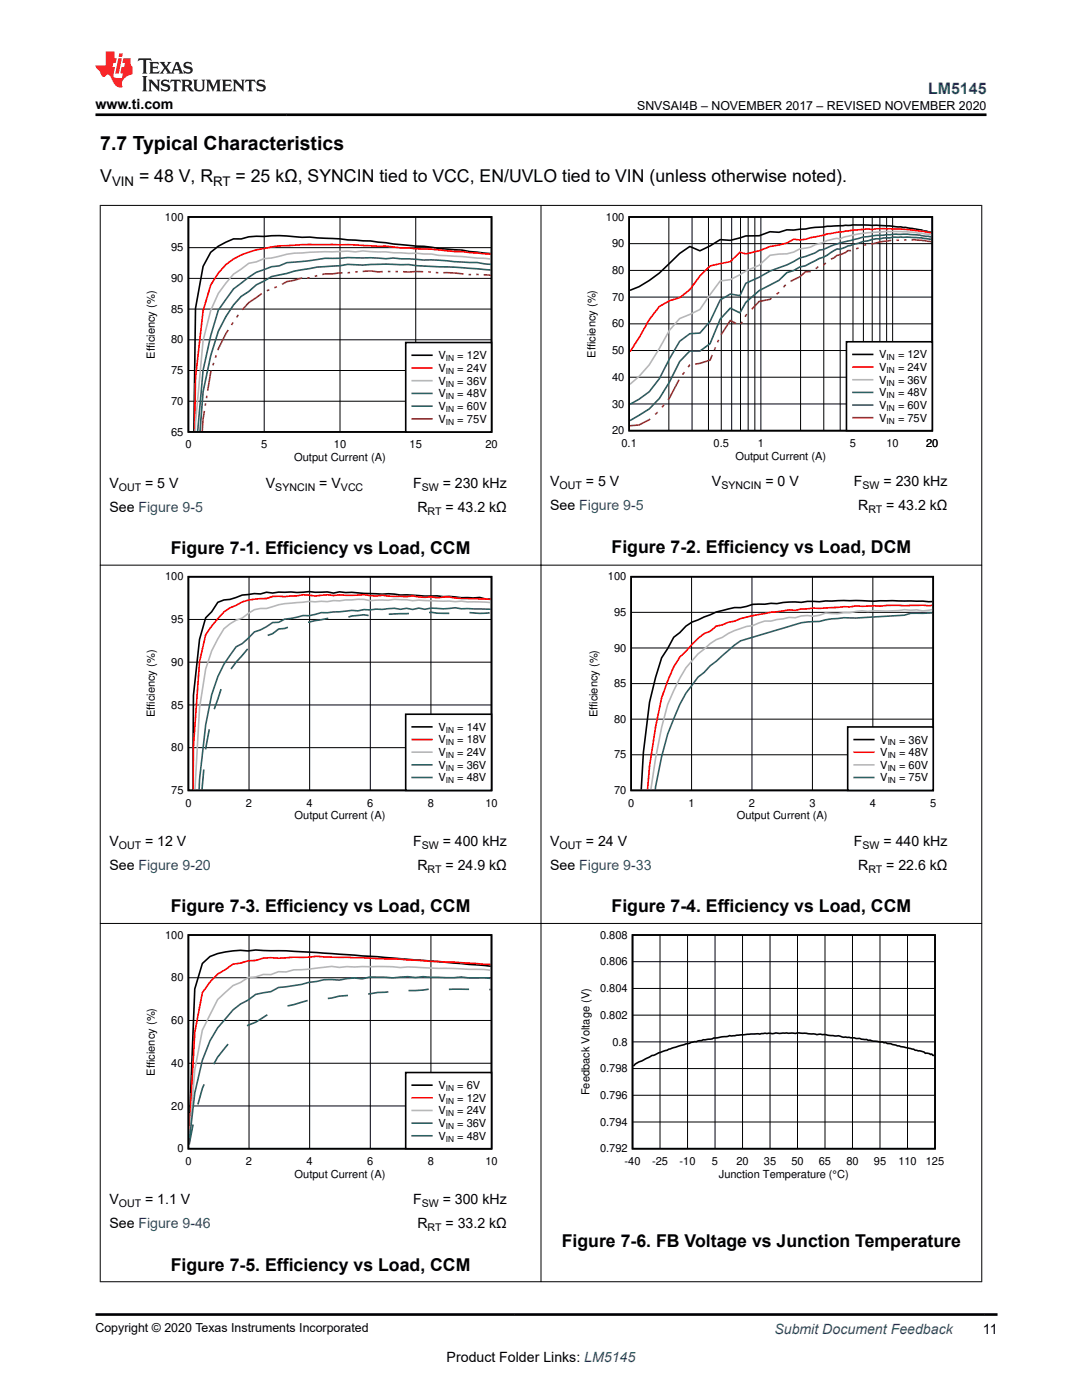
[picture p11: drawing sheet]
<svg xmlns="http://www.w3.org/2000/svg" width="216mm" height="279mm" viewBox="0 0 216 279" stroke-linecap="round" stroke-linejoin="round" font-family="sans-serif">
<defs><g id="words">
<text font-size="3.9" x="20" y="29.9">7.7 Typical Characteristics</text>
<g font-size="3.5">
<text x="20" y="36.4">V</text>
<text x="27.7" y="36.4">= 48 V, R</text>
<text x="47" y="36.4">= 25 kΩ, SYNCIN tied to VCC, EN/UVLO tied to VIN (unless otherwise noted).</text>
<text x="34.1" y="110.6">Figure 7-1. Efficiency vs Load, CCM</text>
<text x="122" y="110.3">Figure 7-2. Efficiency vs Load, DCM</text>
<text x="34.1" y="182.1">Figure 7-3. Efficiency vs Load, CCM</text>
<text x="122" y="182.1">Figure 7-4. Efficiency vs Load, CCM</text>
<text x="112.1" y="248.8">Figure 7-6. FB Voltage vs Junction Temperature</text>
<text x="34.1" y="253.6">Figure 7-5. Efficiency vs Load, CCM</text>
</g>
<text font-size="3.2" fill="#00f" x="185.2" y="18.7">LM5145</text>
<g font-size="2.8">
<text x="19" y="21.8">www.ti.com</text>
<text x="21.8" y="97.3">V</text>
<text x="29" y="97.3">= 5 V</text>
<text x="53" y="97.3">V</text>
<text x="63.7" y="97.3">= V</text>
<text x="82.4" y="97.3">F</text>
<text x="88.3" y="97.3">= 230 kHz</text>
<text x="109.8" y="97.1">V</text>
<text x="109.8" y="101.9">See Figure 9-5</text>
<text x="116.9" y="97.1">= 5 V</text>
<text x="142.1" y="97.1">V</text>
<text x="152.7" y="97.1">= 0 V</text>
<text x="170.4" y="97.1">F</text>
<text x="171.2" y="101.9">R</text>
<text x="176.3" y="97.1">= 230 kHz</text>
<text x="176.8" y="101.9">= 43.2 kΩ</text>
<text x="21.8" y="102.1">See Figure 9-5</text>
<text x="83.3" y="102.1">R</text>
<text x="88.9" y="102.1">= 43.2 kΩ</text>
<text x="21.8" y="168.9">V</text>
<text x="21.8" y="173.6">See Figure 9-20</text>
<text x="29" y="168.9">= 12 V</text>
<text x="82.4" y="168.9">F</text>
<text x="83.3" y="173.6">R</text>
<text x="88.3" y="168.9">= 400 kHz</text>
<text x="88.9" y="173.6">= 24.9 kΩ</text>
<text x="109.8" y="168.9">V</text>
<text x="109.8" y="173.6">See Figure 9-33</text>
<text x="116.9" y="168.9">= 24 V</text>
<text x="170.4" y="168.9">F</text>
<text x="171.2" y="173.6">R</text>
<text x="176.3" y="168.9">= 440 kHz</text>
<text x="176.8" y="173.6">= 22.6 kΩ</text>
<text x="21.8" y="245.2">See Figure 9-46</text>
<text x="21.8" y="240.4">V</text>
<text x="29" y="240.4">= 1.1 V</text>
<text x="82.4" y="240.4">F</text>
<text x="83.3" y="245.2">R</text>
<text x="88.3" y="240.4">= 300 kHz</text>
<text x="88.9" y="245.2">= 33.2 kΩ</text>
<text x="196.1" y="266.1">11</text>
<text x="89.1" y="271.7">Product Folder Links: LM5145</text>
</g>
<text font-size="2.8" fill="#00f" x="154.5" y="266.2">Submit Document Feedback</text>
<g font-size="2.6">
<text x="22.4" y="37.1">VIN</text>
<text x="42.5" y="37.1">RT</text>
</g>
<g font-size="2.5">
<text x="127.1" y="21.9">SNVSAI4B – NOVEMBER 2017 – REVISED NOVEMBER 2020</text>
<text x="19" y="265.9">Copyright © 2020 Texas Instruments Incorporated</text>
</g>
<g font-size="2.2">
<text x="32.9" y="44">100</text>
<text x="120.9" y="44">100</text>
<text x="34.1" y="50.2">95</text>
<text x="122.1" y="49.3">90</text>
<text x="34.1" y="56.3">90</text>
<text x="122.1" y="54.7">80</text>
<text x="34.1" y="62.4">85</text>
<text x="122.1" y="65.4">60</text>
<text x="122.1" y="60">70</text>
<text x="30.9" y="71.6" transform="rotate(-90 30.9 71.6)">Efficiency (%)</text>
<text x="34.1" y="68.5">80</text>
<text x="87.5" y="71.7">V</text>
<text x="91.2" y="71.7">= 12V</text>
<text x="118.8" y="71.4" transform="rotate(-90 118.8 71.4)">Efficiency (%)</text>
<text x="122.1" y="70.7">50</text>
<text x="175.4" y="71.5">V</text>
<text x="179.2" y="71.5">= 12V</text>
<text x="34.1" y="74.7">75</text>
<text x="87.5" y="74.2">V</text>
<text x="87.5" y="76.8">V</text>
<text x="91.2" y="74.2">= 24V</text>
<text x="91.2" y="76.8">= 36V</text>
<text x="122.1" y="76">40</text>
<text x="175.4" y="74">V</text>
<text x="175.4" y="76.6">V</text>
<text x="179.2" y="74">= 24V</text>
<text x="179.2" y="76.6">= 36V</text>
<text x="34.1" y="80.8">70</text>
<text x="87.5" y="79.3">V</text>
<text x="87.5" y="81.8">V</text>
<text x="91.2" y="79.3">= 48V</text>
<text x="91.2" y="81.8">= 60V</text>
<text x="122.1" y="81.3">30</text>
<text x="175.4" y="79.1">V</text>
<text x="175.4" y="81.6">V</text>
<text x="179.2" y="79.1">= 48V</text>
<text x="179.2" y="81.6">= 60V</text>
<text x="34.1" y="86.9">65</text>
<text x="37" y="89.5">0</text>
<text x="52.1" y="89.5">5</text>
<text x="66.6" y="89.5">10</text>
<text x="81.7" y="89.5">15</text>
<text x="87.5" y="84.4">V</text>
<text x="91.2" y="84.4">= 75V</text>
<text x="96.9" y="89.5">20</text>
<text x="122.1" y="86.7">20</text>
<text x="124" y="89.2">0.1</text>
<text x="142.4" y="89.2">0.5</text>
<text x="151.2" y="89.2">1</text>
<text x="169.6" y="89.2">5</text>
<text x="175.4" y="84.1">V</text>
<text x="176.9" y="89.2">10</text>
<text x="179.2" y="84.1">= 75V</text>
<text x="184.8" y="89.2">20</text>
<text x="58.7" y="92">Output Current (A)</text>
<text x="146.7" y="91.7">Output Current (A)</text>
<text x="33" y="115.8">100</text>
<text x="121.3" y="115.8">100</text>
<text x="34.2" y="124.4">95</text>
<text x="122.5" y="122.9">95</text>
<text x="122.5" y="130">90</text>
<text x="34.2" y="132.9">90</text>
<text x="122.5" y="137.2">85</text>
<text x="30.9" y="143.2" transform="rotate(-90 30.9 143.2)">Efficiency (%)</text>
<text x="34.2" y="141.4">85</text>
<text x="119.2" y="143.2" transform="rotate(-90 119.2 143.2)">Efficiency (%)</text>
<text x="34.2" y="149.9">80</text>
<text x="87.5" y="145.9">V</text>
<text x="87.5" y="148.4">V</text>
<text x="91.2" y="145.9">= 14V</text>
<text x="91.2" y="148.4">= 18V</text>
<text x="122.5" y="144.2">80</text>
<text x="175.6" y="148.4">V</text>
<text x="179.4" y="148.4">= 36V</text>
<text x="87.5" y="150.9">V</text>
<text x="87.5" y="153.4">V</text>
<text x="87.5" y="156">V</text>
<text x="91.2" y="150.9">= 24V</text>
<text x="91.2" y="153.4">= 36V</text>
<text x="91.2" y="156">= 48V</text>
<text x="122.5" y="151.4">75</text>
<text x="175.6" y="150.9">V</text>
<text x="175.6" y="153.4">V</text>
<text x="175.6" y="156">V</text>
<text x="179.4" y="150.9">= 48V</text>
<text x="179.4" y="153.4">= 60V</text>
<text x="179.4" y="156">= 75V</text>
<text x="34.2" y="158.5">75</text>
<text x="37" y="161">0</text>
<text x="49.1" y="161">2</text>
<text x="61.2" y="161">4</text>
<text x="73.3" y="161">6</text>
<text x="85.4" y="161">8</text>
<text x="96.9" y="161">10</text>
<text x="122.5" y="158.5">70</text>
<text x="125.3" y="161">0</text>
<text x="137.4" y="161">1</text>
<text x="149.4" y="161">2</text>
<text x="161.5" y="161">3</text>
<text x="173.6" y="161">4</text>
<text x="185.6" y="161">5</text>
<text x="58.8" y="163.5">Output Current (A)</text>
<text x="147" y="163.5">Output Current (A)</text>
<text x="33" y="187.3">100</text>
<text x="119.7" y="187.3">0.808</text>
<text x="34.2" y="195.9">80</text>
<text x="119.7" y="198">0.804</text>
<text x="119.7" y="192.7">0.806</text>
<text x="119.7" y="203.3">0.802</text>
<text x="34.2" y="204.4">60</text>
<text x="122.2" y="208.7">0.8</text>
<text x="30.9" y="214.7" transform="rotate(-90 30.9 214.7)">Efficiency (%)</text>
<text x="34.2" y="212.9">40</text>
<text x="119.7" y="214">0.798</text>
<text x="34.2" y="221.4">20</text>
<text x="87.5" y="217.4">V</text>
<text x="87.5" y="219.9">V</text>
<text x="91.2" y="217.4">= 6V</text>
<text x="91.2" y="219.9">= 12V</text>
<text x="117.6" y="218.6" transform="rotate(-90 117.6 218.6)">Feedback Voltage (V)</text>
<text x="119.7" y="219.3">0.796</text>
<text x="87.5" y="222.4">V</text>
<text x="87.5" y="224.9">V</text>
<text x="87.5" y="227.5">V</text>
<text x="91.2" y="222.4">= 24V</text>
<text x="91.2" y="224.9">= 36V</text>
<text x="91.2" y="227.5">= 48V</text>
<text x="119.7" y="224.6">0.794</text>
<text x="35.4" y="230">0</text>
<text x="37" y="232.5">0</text>
<text x="49.1" y="232.5">2</text>
<text x="61.2" y="232.5">4</text>
<text x="73.3" y="232.5">6</text>
<text x="85.4" y="232.5">8</text>
<text x="96.9" y="232.5">10</text>
<text x="119.7" y="230">0.792</text>
<text x="124.6" y="232.5">-40</text>
<text x="130.1" y="232.5">-25</text>
<text x="135.6" y="232.5">-10</text>
<text x="142.1" y="232.5">5</text>
<text x="146.9" y="232.5">20</text>
<text x="152.4" y="232.5">35</text>
<text x="157.9" y="232.5">50</text>
<text x="163.4" y="232.5">65</text>
<text x="168.9" y="232.5">80</text>
<text x="174.4" y="232.5">95</text>
<text x="179.3" y="232.5">110</text>
<text x="184.7" y="232.5">125</text>
<text x="58.8" y="235">Output Current (A)</text>
<text x="143.4" y="235">Junction Temperature (°C)</text>
</g>
<g font-size="2.1">
<text x="23.7" y="97.9">OUT</text>
<text x="54.9" y="97.9">SYNCIN</text>
<text x="68" y="97.9">VCC</text>
<text x="84.1" y="97.9">SW</text>
<text x="111.7" y="97.6">OUT</text>
<text x="143.9" y="97.6">SYNCIN</text>
<text x="172.1" y="97.6">SW</text>
<text x="85.3" y="102.7">RT</text>
<text x="173.3" y="102.4">RT</text>
<text x="23.7" y="169.4">OUT</text>
<text x="84.1" y="169.4">SW</text>
<text x="111.7" y="169.4">OUT</text>
<text x="172.1" y="169.4">SW</text>
<text x="85.3" y="174.2">RT</text>
<text x="173.3" y="174.2">RT</text>
<text x="23.7" y="240.9">OUT</text>
<text x="84.1" y="240.9">SW</text>
<text x="85.3" y="245.7">RT</text>
</g>
<g font-size="1.7">
<text x="89" y="72.1">IN</text>
<text x="89" y="74.6">IN</text>
<text x="89" y="77.1">IN</text>
<text x="89" y="79.7">IN</text>
<text x="89" y="82.2">IN</text>
<text x="89" y="84.8">IN</text>
</g>
<g font-size="1.6">
<text x="176.9" y="71.9">IN</text>
<text x="176.9" y="74.4">IN</text>
<text x="176.9" y="76.9">IN</text>
<text x="176.9" y="79.5">IN</text>
<text x="176.9" y="82">IN</text>
<text x="176.9" y="84.5">IN</text>
<text x="89" y="146.2">IN</text>
<text x="89" y="148.8">IN</text>
<text x="177.1" y="148.8">IN</text>
<text x="89" y="151.3">IN</text>
<text x="89" y="153.8">IN</text>
<text x="177.1" y="151.3">IN</text>
<text x="177.1" y="153.8">IN</text>
<text x="89" y="156.3">IN</text>
<text x="177.1" y="156.3">IN</text>
<text x="89" y="217.7">IN</text>
<text x="89" y="220.3">IN</text>
<text x="89" y="222.8">IN</text>
<text x="89" y="225.3">IN</text>
<text x="89" y="227.8">IN</text>
</g>
</g></defs>
<path d="M37.6 43.3h60.5v42.9h-60.5zM97.9 50.6l-4.2-.4-1.5-.3-9.1-.8a289.6 289.6 0 0 0-24.3-1.9 24.1 24.1 0 0 0-6.1 0l-3.1 .1-1.5 .4h-1.5l-1.5 .6-1.5 .8-1.6 1.2-1.5 2.9-1.5 8.4-.3 24.4" fill="none" stroke="#000" stroke-width=".32"/>
<path d="M37.6 55.6h60.5M37.6 49.4h60.5M52.7 43.3v42.9M67.8 43.3v42.9M83 43.3v42.9M37.6 73.9h60.5M37.6 67.8h60.5M37.6 61.7h60.5M37.6 80.1h60.5" fill="none" stroke="#000" stroke-width=".2"/>
<path d="M97.9 50.7l-11.8-1-6.1-.2-1.5-.2a150.6 150.6 0 0 0-24.3 0 20.5 20.5 0 0 0-7.6 2.4l-1.5 1.1-1.5 1.7-1.6 2.4-1.5 5.1-1.5 13.4-.2 10.6" fill="none" stroke="#f00" stroke-width=".32"/>
<path d="M97.9 51.7l-10.3-.7-1.5-.3-7.6-.3-6.1-.3-1.5 .2-1.5-.2-9.1 .4a19.4 19.4 0 0 0-6.1 1l-1.5 .1-1.5 .7-1.6 .2-3 2.2-3 3.9-1.6 3.4-1.5 6-1.5 16.4v1.6" fill="none" stroke="#b8b8b8" stroke-width=".32"/>
<path d="M97.9 52.8l-2.7-.4-16.7-.9-1.5 .1-3.1-.2h-4.5l-1.5 .1a19.7 19.7 0 0 0-6.1 .5l-4.6 .4-1.5 .7-1.5 .1-3 1.1-4.6 3.4-3 4.2-1.6 5.1-1.5 6.9-1.1 12.1" fill="none" stroke="#295c75" stroke-width=".32"/>
<path d="M97.9 53.9l-7.2-.6-6.1-.2a76.7 76.7 0 0 0-12.2-.2l-3-.1-1.5 .2a54.3 54.3 0 0 0-12.2 1.9l-1.5 .3-3 1.6-1.6 1.4-1.5 1a24.3 24.3 0 0 0-6.1 11.8l-1.5 7.2-.6 7.8" fill="none" stroke="#286b48" stroke-width=".32"/>
<g fill="none" stroke="#9d3939" stroke-width=".32">
<path d="M52.2 58.6l-2.6 1.8-1.3 1.4M53.7 57.8l-.5 .2M55.3 57.2l-.5 .2M60.3 55.5l-3.1 .7-.9 .6M61.8 55.4l-.5 .1M63.3 55l-.5 .1M68.3 54.4l-4 .4M69.9 54.4h-.6M71.4 54.2l-.5 .1M72.4 54.2l1.5-.1 1.6 .2 .9-.1M77.4 54.2h.5M78.9 54.2h.5"/>
<path d="M80.4 54.2h4M85.4 54.3h.6M87 54.4h.5M88.5 54.4l4 .3M93.5 54.8h.5M95 54.8h.5M96.5 54.8l1.4 .1M41.3 79l-.1 .5M42.2 73.9l-.8 4.1M42.6 72.4l-.1 .5M43.1 70.9l-.1 .5M45.5 65.9l-2 4"/>
<path d="M46.5 64.4l-.3 .5M47.6 62.8l-.4 .5M40.8 82l-.4 4M41 80.5l-.1 .5"/>
</g>
<path d="M81 68.4h17.1v17.8h-17.1z" fill-rule="evenodd" fill="#fff"/>
<path d="M81 68.4h17.1v17.8h-17.1zM82.3 70.9h3.9" fill="none" stroke="#000" stroke-width=".32"/>
<path d="M82.3 73.4h3.9" fill="none" stroke="#f00" stroke-width=".32"/>
<path d="M82.3 76h3.9" fill="none" stroke="#b8b8b8" stroke-width=".32"/>
<path d="M82.3 78.5h3.9" fill="none" stroke="#295c75" stroke-width=".32"/>
<path d="M82.3 81.1h3.9" fill="none" stroke="#286b48" stroke-width=".32"/>
<path d="M82.3 83.6h3.9" fill="none" stroke="#9d3939" stroke-width=".32"/>
<path d="M116.7 42.4h70.5v49.8h-70.5z" fill-rule="evenodd" fill="#fff"/>
<path d="M125.5 43.3h60.5v42.6h-60.5zM185.9 46.4l-2-.5a78.5 78.5 0 0 0-21.3-.5l-4.2 .5h-1.4l-1.6 .5-1.8-.2-2.1 .8-2.7 .1-3.1 .9-2-.2-2 1.3-2 1-2.1-.9-2 1.4-2 2a20.8 20.8 0 0 1-7.9 5.3" fill="none" stroke="#000" stroke-width=".32"/>
<g fill="none" stroke="#000" stroke-width=".2">
<path d="M125.5 59.3h60.5M125.5 54h60.5M125.5 48.6h60.5M133.5 43.3v42.7M138.1 43.3v42.7M141.4 43.3v42.7M143.9 43.3v42.7M146 43.3v42.7M147.8 43.3v42.7M149.3 43.3v42.7M150.6 43.3v42.7M151.8 43.3v42.7"/>
<path d="M159.7 43.3v42.7M164.4 43.3v42.7M167.6 43.3v42.7M170.2 43.3v42.7M172.3 43.3v42.7M174 43.3v42.7M175.6 43.3v42.7M176.9 43.3v42.7M178.1 43.3v42.7M186 43.3v42.7M125.5 75.3h60.5M125.5 70h60.5"/>
<path d="M125.5 64.6h60.5M125.5 80.6h60.5"/>
</g>
<path d="M185.9 46.5l-1.4-.3a44.3 44.3 0 0 0-10.5-.4 30 30 0 0 0-6.4 .5l-2.6 .4-4.3 1.1-1.1 .1-1.2-.2-1.4 .8-3.4 .7-2.1 .9-2.7 .6-1.2-.4-1.9 1.9-4 .9-2 2-2.1 2.7-2 1.6-2 .6-2 1.2-2.1 2.6-2 3.6-1.8 2.8" fill="none" stroke="#f00" stroke-width=".32"/>
<path d="M185.9 46.9l-.7-.1a43.4 43.4 0 0 0-17 .6l-.6 .3a4.9 4.9 0 0 0-3.3 .7l-1.7 .4-.9 .5-2.1 .4-1.2 .6-1.4 .4-3.4 .2-2.1 2-2.7 1.2-3.1 1.7-2 .3-4 5.7-4.1 1.8-2 2.3-4.1 6.9-2 2.3-1.8 1.6" fill="none" stroke="#b8b8b8" stroke-width=".32"/>
<path d="M185.9 47.3a40.1 40.1 0 0 0-18.9 1.4l-2.7 1.1-.8 .1a12.4 12.4 0 0 1-3.9 1.6 22.3 22.3 0 0 1-6 2.6l-2.1 1.2-2.7 1.2-1.2 2.5-1.9-.3-2 1.2-2 4.2-2 2.4-2.1 .1-2 1.5-2 3.5-2 4-2.1 2.6-2 1.5-1.8 1" fill="none" stroke="#295c75" stroke-width=".32"/>
<path d="M185.9 47.8a35.5 35.5 0 0 0-15.7 1l-1 .3a3.9 3.9 0 0 1-2.2 .6l-.6 .3a7.8 7.8 0 0 1-2.9 1.6l-2.8 1.4-1.1 .3-1.2 .7-1.4 .4-1.6 1.5-3.9 2.1-2.7 2.3-1.2 2.1-1.9-.9-2 2.2-2 4.9-2 1.5-2.1-.1-2 2.2-2 4-2 3.3-2.1 2.1-3.8 2.3" fill="none" stroke="#286b48" stroke-width=".32"/>
<g fill="none" stroke="#9d3939" stroke-width=".32">
<path d="M153.9 59.5l-.3 .2-2.1 .5-1.5 1.5M155.5 58.3l-.5 .4M156.8 56.8l-.5 .5M161.8 54.2h-1.1l-1.1 1-1.9 1M163.3 53.2l-.5 .4M164.8 52.5l-.5 .4M169.8 50h-.6a4.9 4.9 0 0 1-2.2 1l-.6 .5-.6 .2M171.3 49.5l-.5 .2M172.8 48.9h-.5M177.9 48l-2.3 .3-1.8 .4M179.4 47.9h-.5M180.9 47.9h-.5"/>
<path d="M181.9 47.9h2l2 .3M135.5 75.8l-2.2 4M136.6 74.3l-.4 .5M137.7 72.8l-.4 .5M142.1 70.8l-.4 1.1-2 .6-1 .2M142.8 69.3l-.3 .5M143.4 67.8l-.2 .5M146.9 64.5l-1.2-.6-1.8 2.9M148.1 64.2l-.3 .5M149.1 62.7l-.4 .5M129.7 83.6l-2.2 1.2-1.8 .2M131.2 82.3l-.5 .4"/>
<path d="M132.5 80.8l-.4 .5"/>
</g>
<path d="M168.9 68.2h17.1v17.7h-17.1z" fill-rule="evenodd" fill="#fff"/>
<path d="M168.9 68.2h17.1v17.7h-17.1zM170.2 70.7h3.9" fill="none" stroke="#000" stroke-width=".32"/>
<path d="M170.2 73.3h3.9" fill="none" stroke="#f00" stroke-width=".32"/>
<path d="M170.2 75.8h3.9" fill="none" stroke="#b8b8b8" stroke-width=".32"/>
<path d="M170.2 78.3h3.9" fill="none" stroke="#295c75" stroke-width=".32"/>
<path d="M170.2 80.8h3.9" fill="none" stroke="#286b48" stroke-width=".32"/>
<path d="M170.2 83.4h3.9" fill="none" stroke="#9d3939" stroke-width=".32"/>
<path d="M28.8 114.2h70.4v49.8h-70.4z" fill-rule="evenodd" fill="#fff"/>
<path d="M37.6 115.1h60.5v42.6h-60.5zM97.9 119.6h-1l-1.2-.4-3.6 .1-2.5-.3-9.7-.2-2.4-.3-1.2 .1-8.5-.5-1.3 .3-1.2-.3-2.4 .1-1.2-.1-2.4 .1h-3.7l-1.2 .2-1.2-.2-1.2 .3h-1.2l-2.5 .3-2.4 .8-1.2 .1-1.2 .5-1.3 1.9-1.2 1.2-1.2 4.3-1.2 11.2-.1 18.8" fill="none" stroke="#000" stroke-width=".32"/>
<path d="M49.7 115.1v42.7M61.8 115.1v42.7M73.9 115.1v42.7M86 115.1v42.7M37.6 132.2h60.5M37.6 123.6h60.5M37.6 149.2h60.5M37.6 140.7h60.5" fill="none" stroke="#000" stroke-width=".2"/>
<path d="M97.9 119.6l-5.8-.2-2.5-.3-2.4 .2-1.2-.2-1.2 .1-2.4-.3-1.3 .2-2.4-.1-2.4-.2-1.3 .2a15 15 0 0 0-4.8-.2l-2.4-.1-1.3 .1-1.2-.1-2.4 .3-2.4-.3-3.7 .4-2.4-.1-1.2 .4a15.2 15.2 0 0 0-4.9 .7l-2.4 1.2-1.2 .8-2.5 2.8-1.2 1.8-1.2 5.3-1.2 17-.1 8.6" fill="none" stroke="#f00" stroke-width=".32"/>
<path d="M97.9 120.3l-4.6-.2-1.2-.1-1.2 .1-7.3-.3-1.2 .1a18 18 0 0 0-4.9-.1l-3.7 .1-1.2-.3h-1.2l-3.6 .3h-1.3l-1.2 .2-3.6-.1-2.4 .3a18.2 18.2 0 0 0-6.1 1.1h-1.2l-1.2 .3-2.5 1.7a7.4 7.4 0 0 0-4.8 4.1l-1.3 2.4-1.2 3.6-1.2 7.8-.9 16.3" fill="none" stroke="#b8b8b8" stroke-width=".32"/>
<path d="M97.9 121.6l-5.8-.1-1.2-.2a16.2 16.2 0 0 1-4.9 .1l-1.2 .2-1.2-.2-1.2 .2-1.3-.2-1.2 .2-1.2-.2-2.4 .2-3.7 .1-1.2 .2-1.2-.1-4.9 .5h-1.2l-2.4 .6-1.2-.1-2.5 .6-1.2 .2-1.2 .6h-1.2l-2.4 1.5-1.2 .4-2.5 2.3-1.2 .7a23.7 23.7 0 0 0-4.9 9.5l-1.2 6.1-1.2 10.9-.1 2" fill="none" stroke="#295c75" stroke-width=".32"/>
<path d="M44.1 137.5l-1.4 4M49.4 129.5l-3.3 4M57.4 125.2l-.6 .2-1.2 .1-1.2 1-1 .3M65.5 123.4l-4 .8M73.5 122.8a11.2 11.2 0 0 0-4 .4M81.6 122.4l-4 .2M85.6 122.3l4 .1M93.7 122.3l2 .1 2-.1M40.7 153.6l-.4 4M41.8 145.6l-.8 4" fill="none" stroke="#286b48" stroke-width=".32"/>
<path d="M81 142.5h17.1v15.2h-17.1z" fill-rule="evenodd" fill="#fff"/>
<path d="M81 142.5h17.1v15.2h-17.1zM82.3 145.1h3.9" fill="none" stroke="#000" stroke-width=".32"/>
<path d="M82.3 147.6h3.9" fill="none" stroke="#f00" stroke-width=".32"/>
<path d="M82.3 150.1h3.9" fill="none" stroke="#b8b8b8" stroke-width=".32"/>
<path d="M82.3 152.6h3.9" fill="none" stroke="#295c75" stroke-width=".32"/>
<path d="M82.3 155.2h3.9" fill="none" stroke="#286b48" stroke-width=".32"/>
<path d="M117.1 114.2h69.7v49.8h-69.7z" fill-rule="evenodd" fill="#fff"/>
<path d="M125.9 115.1h60.3v42.6h-60.3zM186.1 120.1l-8-.2h-4.9a67 67 0 0 0-9.7 .2l-2.4-.1-1.2 .2a15.4 15.4 0 0 0-4.9 .3l-1.2-.1-1.2 .2h-2.4l-1.2 .4-1.2 .3h-1.2l-3.7 .8-4.8 2.1-1.2 .8-1.3 1.3-1.2 .9-1.2 2.2-1.2 1.9-1.2 3.9-1.2 4.9-1.2 10.1-.4 7.4" fill="none" stroke="#000" stroke-width=".32"/>
<path d="M138 115.1v42.7M150 115.1v42.7M162.1 115.1v42.7M174.2 115.1v42.7M125.9 136.4h60.3M125.9 129.3h60.3M125.9 122.2h60.3M125.9 150.6h60.3M125.9 143.5h60.3" fill="none" stroke="#000" stroke-width=".2"/>
<path d="M186.1 120.8l-15.3 .1-1.2 .2h-1.2l-4.9 .3-1.2-.1-2.4 .2-1.2 .3-1.2-.1-3.7 .5-6 1.3-1.2 .5-1.2 .2-1.3 .5-1.2 .3-1.2 1-1.2 .4-1.2 1-3.7 3.8-1.2 1.9-1.2 2.8-1.2 3.4-1.2 5.8-1.2 7.8-.4 4.7" fill="none" stroke="#f00" stroke-width=".32"/>
<path d="M186.1 121.7l-2 .2-1.2-.2-1.2 .1-1.2-.1-3.6 .3-2.5-.1-1.2 .1-1.2-.1-4.8 .6-2.5-.2-1.2 .5-1.2 .2-1.2-.2-1.2 .1-1.2 .4-1.2-.1-3.7 .8-1.2-.1-2.4 1a15.1 15.1 0 0 0-6.1 2.3l-1.2 .5-1.2 .7-1.2 1.1a20.3 20.3 0 0 0-6.1 8.3l-1.2 2.8-1.2 4.6-1.2 6.1-.9 6.3" fill="none" stroke="#b8b8b8" stroke-width=".32"/>
<path d="M186.1 122.3l-4.4 .1-1.2 .4-9.7 .5h-2.4l-2.4 .2-2.5 .5a16.8 16.8 0 0 0-7.2 1.4l-6.1 1.8a7.5 7.5 0 0 0-4.8 2.6l-3.7 3.1-1.2 1.3-1.2 .9a24.1 24.1 0 0 0-4.9 8.3 61.1 61.1 0 0 0-3.6 14.2" fill="none" stroke="#295c75" stroke-width=".32"/>
<path d="M169.1 145.1h17.1v12.6h-17.1z" fill-rule="evenodd" fill="#fff"/>
<path d="M169.1 145.1h17.1v12.6h-17.1zM170.4 147.6h4" fill="none" stroke="#000" stroke-width=".32"/>
<path d="M170.4 150.1h4" fill="none" stroke="#f00" stroke-width=".32"/>
<path d="M170.4 152.6h4" fill="none" stroke="#b8b8b8" stroke-width=".32"/>
<path d="M170.4 155.2h4" fill="none" stroke="#295c75" stroke-width=".32"/>
<path d="M28.8 185.7h70.4v49.8h-70.4z" fill-rule="evenodd" fill="#fff"/>
<path d="M37.6 186.6h60.5v42.6h-60.5zM97.9 192.8l-22.6-1.9a447.5 447.5 0 0 0-24.3-1.3l-1.5 .2a15.8 15.8 0 0 0-7.6 1.1l-1.5 1.4-1.5 5.1-1.2 28" fill="none" stroke="#000" stroke-width=".32"/>
<path d="M37.6 195.1h60.5M49.7 186.6v42.7M61.8 186.6v42.7M73.9 186.6v42.7M86 186.6v42.7M37.6 212.2h60.5M37.6 203.7h60.5M37.6 220.7h60.5" fill="none" stroke="#000" stroke-width=".2"/>
<path d="M97.9 192.5l-18-1.1-16.7-.6-7.6 .4-1.5-.1-1.6 .1-1.5 .5h-1.5l-1.5 .5-1.5 .2-3.1 2-1.5 1.6-1.5 2.1-1.5 7.9-1.2 20.3" fill="none" stroke="#f00" stroke-width=".32"/>
<path d="M97.9 193.6l-1.3-.1-15.2-.5-1.5 .1-3.1-.2h-7.6l-1.5 .2-1.5-.2-4.6 .5-3 .2-1.5 .4-1.5-.1-1.5 .6h-1.6l-1.5 .5-1.5 .1-1.5 1-1.5 .6-3.1 2.8-3 6.1-1.5 7.9-1.2 14" fill="none" stroke="#b8b8b8" stroke-width=".32"/>
<path d="M97.9 195.3l-4.4-.1-1.5-.2-1.5 .1-6.1-.2-1.5 .2-1.5-.2-3 .3-4.6-.2-1.5 .4-1.5-.2-3.1 .4-3-.1-3.1 .5-1.5 .5-4.5 .6-1.5 .8-3.1 .6-1.5 1.1-1.5 .8-1.5 1.2-3.1 3.5-1.5 2.6-1.5 3.9-1.5 6.5-1.2 9.8" fill="none" stroke="#295c75" stroke-width=".32"/>
<path d="M61.4 199.7l-4 1.1M69.4 198.7l-1.7 .1-2.3 .5M77.5 197.9l-2.2 .2-1.8 .3M85.5 197.4l-4 .3M93.6 197.4l-4 .1M97.9 197.5h-.3M40.7 216.4l-1.2 4M45.5 208.4l-2.1 2.6-.8 1.4M53.3 202.5a13.7 13.7 0 0 1-4 2.2M38.5 224.4l-.8 4" fill="none" stroke="#286b48" stroke-width=".32"/>
<path d="M81 214h17.1v15.2h-17.1z" fill-rule="evenodd" fill="#fff"/>
<path d="M81 214h17.1v15.2h-17.1zM82.3 216.6h3.9" fill="none" stroke="#000" stroke-width=".32"/>
<path d="M82.3 219.1h3.9" fill="none" stroke="#f00" stroke-width=".32"/>
<path d="M82.3 221.6h3.9" fill="none" stroke="#b8b8b8" stroke-width=".32"/>
<path d="M82.3 224.1h3.9" fill="none" stroke="#295c75" stroke-width=".32"/>
<path d="M82.3 226.7h3.9" fill="none" stroke="#286b48" stroke-width=".32"/>
<path d="M115.5 185.7h72.9v49.8h-72.9z" fill-rule="evenodd" fill="#fff"/>
<path d="M126.2 186.6h60.4v42.6h-60.4zM186.4 210.6h-.3l-.2-.3-.2 .2-.3-.2-.8-.1-.2-.2-1.8-.4-.3-.2-3.2-.7-1.4-.4h-.6l-1-.4-1.8-.1-2.8-.6-3.1-.2-1.1-.3-.7 .1-2.9-.4-.7 .1-3.5-.4-.8 .1-3.9-.1-.7 .2-1.4-.1-1.1 .2h-1.8l-3.9 .4-.3-.1-.7 .2-2.5 .3-.3 .1a30.4 30.4 0 0 0-8.3 2l-3.7 1.3-2.7 1.3-1 .8" fill="none" stroke="#000" stroke-width=".32"/>
<g fill="none" stroke="#000" stroke-width=".2">
<path d="M19.9 41h176.1M20 40.9v215M107.9 40.9v215M195.9 40.9v215M19.9 112.8h176.1M19.9 184.3h176.1M126.2 197.3h60.4M126.2 191.9h60.4M131.7 186.6v42.7M137.2 186.6v42.7M142.7 186.6v42.7M148.2 186.6v42.7"/>
<path d="M153.7 186.6v42.7M159.1 186.6v42.7M164.6 186.6v42.7M170.1 186.6v42.7M175.6 186.6v42.7M181.1 186.6v42.7M126.2 218.6h60.4M126.2 213.3h60.4M126.2 207.9h60.4M126.2 202.6h60.4M126.2 223.9h60.4M19.9 255.8h176.1"/>
</g>
<path d="M27.7 11.6l-.2 .6 .5-.2h.6v.1v2.2l-.2 .4h1l-.2-.4v-2.2v-.1h.5l.5 .2-.1-.6zM29.8 12.4l.2 .3v1.6l-.2 .4h1.9l.1-.6a1.08 1.08 0 0 1-1.3 .2v-.7h.6l.4 .2v-.7l-.4 .2h-.6v-.5l.2-.2a1 1 0 0 1 1 .3l-.1-.5zM31.8 12.4l1 1.1-1 1.2h.9l-.2-.2 .4-.8 .5 .8-.2 .2h1.6l-.2-.2 .1-.5h1l.1 .5-.1 .2h.9l-.2-.4-.8-1.9h-.5l-1 2.1-.8-1.1 .9-1h-.8l.2 .2-.5 .6-.3-.6 .1-.2zM35.2 12.8l.4 1h-.8zM36.8 12.5a.65 .65 0 0 0-.2 .7 .65 .65 0 0 0 .6 .5l.7 .1 .1 .3a.79 .79 0 0 1-.7 .4 .79 .79 0 0 1-.7-.5l.1 .7 .2-.1a.93 .93 0 0 0 1.1 0 .93 .93 0 0 0 .4-.9 1.46 1.46 0 0 0-1.2-.6l-.1-.3a1.09 1.09 0 0 1 1.2 .2l-.2-.6-.1 .1-.6-.2zM28.4 15.2l.2 .4v2.2l-.2 .4h1l-.2-.4v-2.2l.2-.4zM29.6 15.9l.2 .4v1.5l-.2 .4h.8l-.3-.4v-1.3l1.7 1.8v-2l.2-.4h-.8l.2 .2 .1 1.1-1.2-1.3zM32.3 16a.65 .65 0 0 0-.2 .8 .65 .65 0 0 0 .7 .4l.6 .2 .1 .2a.79 .79 0 0 1-.7 .4 .79 .79 0 0 1-.7-.5l.1 .7 .2-.1a.93 .93 0 0 0 1.1 .1 .93 .93 0 0 0 .4-1 1.46 1.46 0 0 0-1.2-.5l-.1-.4a1.09 1.09 0 0 1 1.2 .2l-.2-.6-.1 .1-.6-.1zM34.1 15.9l-.1 .6a.63 .63 0 0 1 .7-.3l.1 1.6-.3 .4h1l-.2-.4v-1.6a.66 .66 0 0 1 .8 .3l-.1-.6zM36.2 15.9l.2 .4v1.5l-.2 .4h.9l-.2-.2v-.7h.5l.1 .2a.79 .79 0 0 0 1.2 .6l-1-.9a.61 .61 0 0 0 .6-.6 .61 .61 0 0 0-.5-.7zM36.9 16.2h.2a.47 .47 0 0 1 .5 .1 .47 .47 0 0 1 .1 .5l-.2 .1-.6 .1zM38.5 15.9l.2 .2a2.27 2.27 0 0 0 .4 2 1.04 1.04 0 0 0 1.7-.7v-1.3l.2-.2h-.8l.2 .4v1.1a.6 .6 0 0 1-.6 .6 .6 .6 0 0 1-.6-.6v-1.1l.3-.4zM41.1 15.9l.2 .4v1.5l-.2 .4h.7l-.2-.4v-1.4l.9 1.9 .8-1.9v1.4l-.2 .4h1l-.3-.4v-1.5l.3-.4h-.8l-.7 1.5-.7-1.5zM44.3 15.9l.2 .4v1.5l-.2 .4h1.9l.1-.6a1.09 1.09 0 0 1-1.3 .2v-.7h.6l.4 .2v-.6l-.4 .2h-.6v-.6l.2-.1a1.01 1.01 0 0 1 1 .3l-.1-.6zM46.4 15.9l.3 .4v1.5l-.3 .4h.8l-.2-.4v-1.3l1.6 1.8v-2l.2-.4h-.7l.2 .2v1.1l-1.2-1.3zM49 15.9l-.1 .6a.63 .63 0 0 1 .8-.3v1.6l-.3 .4h1l-.2-.4v-1.6a.66 .66 0 0 1 .8 .3l-.1-.6zM51.4 16a.65 .65 0 0 0-.2 .8 .65 .65 0 0 0 .6 .4l.6 .2 .2 .2a.79 .79 0 0 1-.8 .4 .79 .79 0 0 1-.6-.5l.1 .7 .2-.1a.93 .93 0 0 0 1 .1 .93 .93 0 0 0 .5-1 1.46 1.46 0 0 0-1.3-.5l-.1-.4a1.09 1.09 0 0 1 1.3 .2l-.2-.6-.2 .1-.5-.1z" fill="#231f20"/>
<path d="M21.1 10.3v2.7h-2v.4l.9 1a.95 .95 0 0 0 .9 .9 .59 .59 0 0 1 .6-.4 .59 .59 0 0 1 .5 .3l.4 .8a1.59 1.59 0 0 0 2.1 1.4 1.61 1.61 0 0 1 1-2.3l1-.3-.1-1.5a1.59 1.59 0 0 1-.4-1.7h-1.4l-.2 .9h.5l-.1 .9h-.5l-.2 .9v.3l.4 .1-.2 .9h-.6a.73 .73 0 0 1-1.1-.7l.3-1.5h-.5l.2-.9h.5l.2-.9h-.5v-1.3zM23.6 11.6l-.6 3.1h.7l.6-3.1zM23.8 10.7l-.1 .6h.7l.1-.6z" fill="#ed1c24"/>
<path d="M19 22.9h177.8M19 262.3h180" fill="none" stroke="#000" stroke-width=".53"/>
<use href="#words"/>
</svg>
